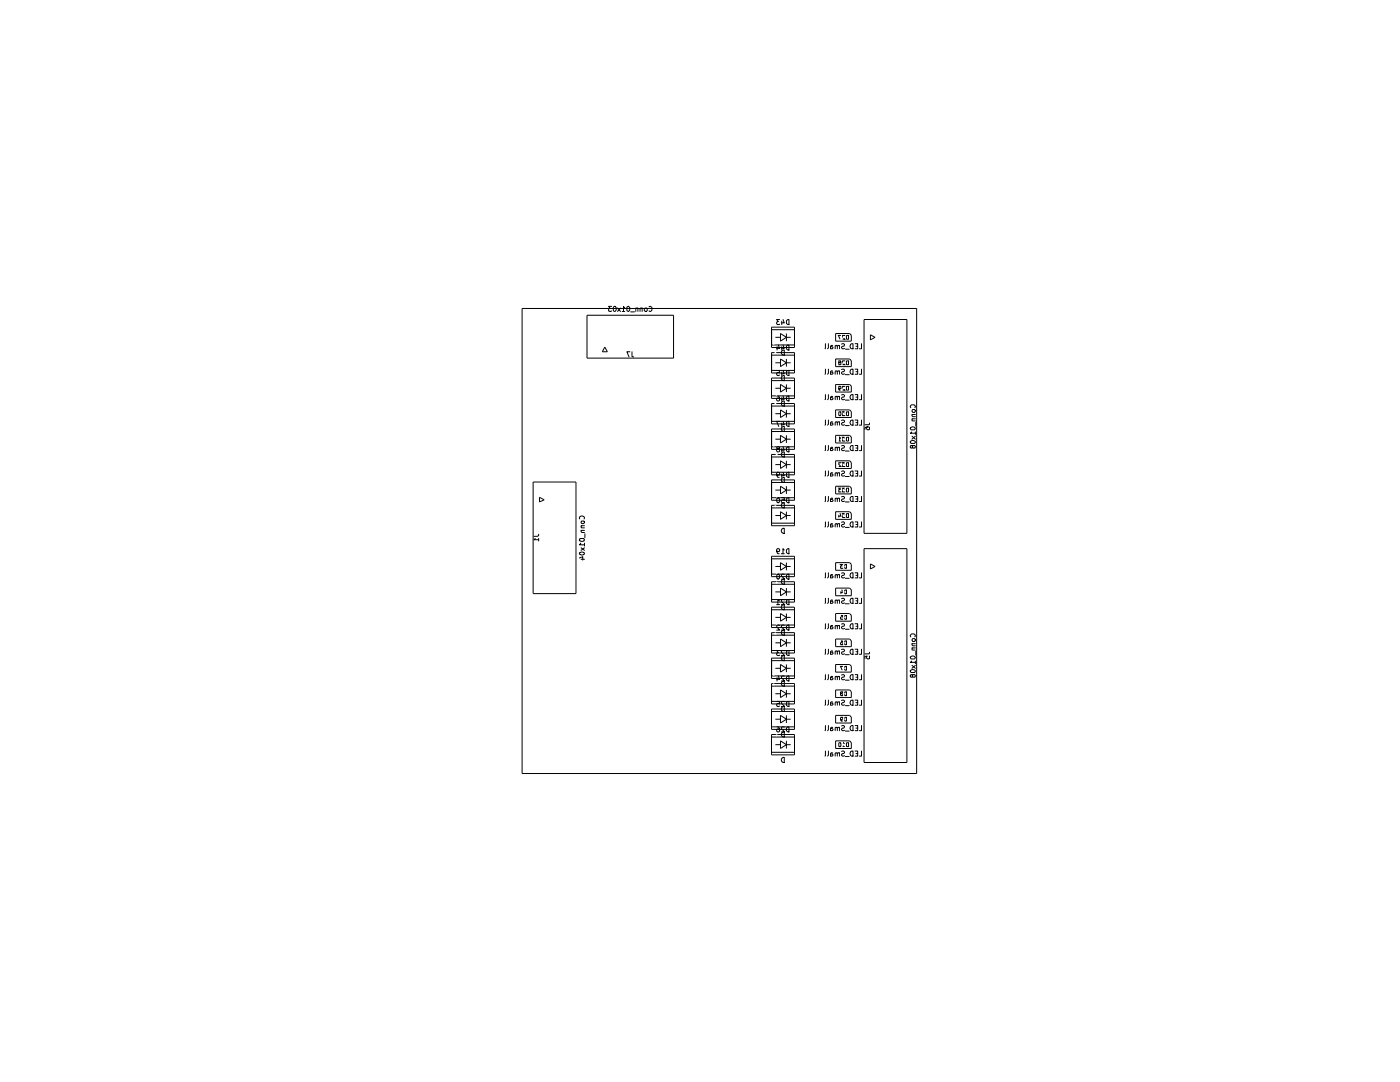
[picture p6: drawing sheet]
<svg xmlns="http://www.w3.org/2000/svg" width="279mm" height="216mm" viewBox="0 0 279 216" stroke-linecap="round" stroke-linejoin="round" font-family="sans-serif">
<g fill="none" stroke="#000" stroke-width=".2">
<path d="M104.2 61.6h78.7v92.7h-78.7zM117.2 62.9h17.2v8.6h-17.2zM120.7 69.3l.5 .9h-1zM122.1 61.1h-.6l.2 .4-.2 .1v.5h.6M122.4 61.3l.3-.2a.58 .58 0 0 1 0 1l-.3-.1zM123.2 61.5l.6 .6M123.8 61.5l-.6 .6M124.2 62.1h.5M124.7 61.4l-.3-.3v1M125.1 61.3l.3-.2a.58 .58 0 0 1 0 1l-.3-.1zM125.7 70.2h-.6l.4 1M125.9 62.2h.7"/>
<path d="M126.1 70.2v.9l.4 .1M127.3 61.6l-.4-.1v.6M127.3 61.5v.6M128.2 61.6l-.4-.1-.1 .6M128.2 61.5v.6M128.6 61.6l.1-.1h.4l.1 .5-.3 .1h-.2zM129.5 61.2l.4-.1 .2 .3v.5l-.2 .2h-.4M154 75.4h4.6v4.1h-4.6zM154 65.3h4.6v4h-4.6zM154 70.4h4.6v4h-4.6zM154 79h4.6M154 75.9h4.6"/>
<path d="M154 73.9h4.6M154 65.8h4.6M154 70.9h4.6M154 68.8h4.6M154.7 77.5h1.1M154.7 67.3h1.1M154.7 72.4h1.1M155.1 79l.3 .1 .2 .7-.2 .2-.4-.2 .1-.4h.4l.1 .2M155.1 73.9h.4l.1 .5-.5-.1-.1 .5 .2 .1 .4-.1M155.1 69.2v.6M155.3 68.8l.3 .7h-.6M155.6 63.8h-.6l.3 .4h-.2l-.1 .4 .2 .2 .4-.1"/>
<path d="M155.8 66.5l1.1 .8-1.1 .8zM155.8 71.6l1.1 .8-1.1 .8zM155.8 76.7l1.1 .8-1.1 .7zM156 75.1l.5-.2v1a.55 .55 0 0 1-.5-.2 .55 .55 0 0 1 0-.6zM156 70l.5-.2v1.1a.55 .55 0 0 1-.5-.3 .55 .55 0 0 1 0-.6zM156 64.1v.7M156 69.2v.6M156 74.3v.6M156 79.3v.7M156.3 79l.2 .7h-.6M156.3 73.9l.2 .7h-.6M156.3 63.8l.2 .6h-.6"/>
<path d="M156.3 68.8l.2 .7h-.6M156.9 79.2l.6-.2v1l-.6-.2zM156.9 74.2l.6-.3v1l-.6-.2zM156.9 64l.6-.2v1l-.6-.3zM156.9 69.1l.6-.3v1l-.6-.2zM156.9 77.5h.9M156.9 66.5v1.6M156.9 71.6v1.6M156.9 76.7v1.5M156.9 67.3h.9M156.9 72.4h.9M164.7 78.7l-.1 1.1"/>
<path d="M164.7 73.7l-.1 1M164.7 68.6l-.1 1M165.3 78.7v.9l-.1 .2M165.3 73.7v.8l-.1 .2M165.3 68.6v.8l-.1 .2M165.7 79.3h.4l.2 .2-.2 .3-.4-.1M165.7 74.3h.4l.2 .1-.2 .3-.4-.1M165.7 69.2h.4l.2 .1-.2 .3-.4-.1M166.2 79.2l-.3-.1-.2 .1v.6M166.2 74.1l-.3-.1-.2 .2v.5M166.2 69l-.3-.1-.2 .2v.5M166.8 66.5h2.8l.3 .4v1.2h-3.1z"/>
<path d="M166.8 71.6h2.8l.3 .4v1.2h-3.1zM166.8 76.7h2.8l.3 .3v1.2h-3.1zM167.1 79.2l-.2-.1-.2 .1v.6M167.1 74.2l-.2-.2-.2 .1v.6M167.1 69.1l-.2-.2-.2 .1v.6M167.4 77.4l.1 .2 .3-.1v-.3l-.4-.1v.6l.1 .2h.2M167.5 72.3l-.1 .5 .4-.1v-.3l-.4-.1v-.3l.4 .1-.1 .2M167.5 79.2h-.4v.6M167.5 74.1h-.4v.6M167.5 69h-.4v.6M167.5 68.9v.7M167.5 74v.7"/>
<path d="M167.5 79.1v.7M167.8 66.9h-.5l.4 .8M168 78.8l.4-.1 .1 .2-.1 .3-.4 .2 .1 .4 .4-.1M168 73.7h.4l.1 .1-.1 .4-.4 .1 .1 .4 .4-.1M168 68.7l.4-.1 .1 .1-.1 .4-.4 .2 .1 .3 .4-.1M168.6 77.2l-.4-.1v.3l.4 .5h-.4M168.6 72.1l-.4-.1v.3l.4 .5h-.4M168.6 67l-.4-.1v.4l.4 .4h-.4M168.7 79.8h.8M168.7 74.8h.8M168.7 69.7h.8M169 77.1h.3v.8l-.4-.1z"/>
<path d="M169 72h.3v.8l-.4-.1zM169 66.9h.3v.8l-.4-.1zM169.7 78.9l.5-.2v1.1a.55 .55 0 0 1-.5-.3 .55 .55 0 0 1 0-.6zM169.7 73.8l.5-.1v1a.55 .55 0 0 1-.5-.3 .55 .55 0 0 1 0-.6zM169.7 68.7l.5-.1v1a.55 .55 0 0 1-.5-.3 .55 .55 0 0 1 0-.6zM170.7 78.7h.5v1.1h-.5M170.7 73.7h.5v1h-.5M170.7 68.6h.5v1h-.5M170.8 79.2h.4M170.8 74.2h.4M170.8 69.1h.4M171.9 78.7v1.1h-.4"/>
<path d="M171.9 73.7v1h-.4M171.9 68.6v1h-.4M172.4 63.8h8.6v42.6h-8.6zM173.7 66.8l.9 .5-.9 .5zM106.4 96.2h8.5v22.2h-8.5zM107.7 99.2l.9 .5-.9 .5zM154 80.5h4.6v4.1h-4.6zM154 85.6h4.6v4.1h-4.6zM154 90.7h4.6v4h-4.6zM154 95.8h4.6v4h-4.6zM154 81h4.6M154 84.1h4.6"/>
<path d="M154 86.1h4.6M154 94.2h4.6M154 91.2h4.6M154 89.2h4.6M154 99.3h4.6M154 96.3h4.6M154.7 82.5h1.1M154.7 87.6h1.1M154.7 92.7h1.1M154.7 97.8h1.1M155 94.7l.1 .1h.4l.1-.1-.2-.5h-.2a.7 .7 0 0 0 .1 1h.2M155.1 99.4l.2-.1a.55 .55 0 0 1 .3 .5 .55 .55 0 0 1-.3 .5l-.2-.1-.1-.3z"/>
<path d="M155.2 89.6l-.2 .1 .2 .5h.2l.2-.5-.2-.1h-.3l-.1-.3 .4-.1 .2 .1-.2 .3M155.6 84.1h-.6l.4 1M155.8 81.8l1.1 .7-1.1 .8zM155.8 86.9l1.1 .7-1.1 .8zM155.8 91.9l1.1 .8-1.1 .8zM155.8 97l1.1 .8-1.1 .8zM156 80.2l.5-.2v1a.55 .55 0 0 1-.5-.2 .55 .55 0 0 1 0-.6zM156 85.3l.5-.2v1a.55 .55 0 0 1-.5-.3 .55 .55 0 0 1 0-.5zM156 90.3l.5-.1v1a.55 .55 0 0 1-.5-.3 .55 .55 0 0 1 0-.6zM156 95.4l.5-.2v1.1a.55 .55 0 0 1-.5-.3 .55 .55 0 0 1 0-.6zM156 99.3h.5v.5l-.5-.1-.1 .5 .3 .1 .3-.1M156 84.4v.7"/>
<path d="M156 89.5v.7M156 94.6v.6M156.3 84.1l.2 .7h-.6M156.3 94.2l.2 .7h-.6M156.3 89.2l.2 .6h-.6M156.9 84.3l.6-.2v1l-.6-.3zM156.9 94.5l.6-.3v1l-.6-.2zM156.9 89.4l.6-.2v1l-.6-.3zM156.9 99.6l.6-.3v1l-.6-.2zM156.9 81.8v1.5M156.9 86.9v1.5M156.9 91.9v1.6"/>
<path d="M156.9 97v1.6M156.9 82.5h.9M156.9 87.6h.9M156.9 92.7h.9M156.9 97.8h.9M164.7 88.9l-.1 1M164.7 83.8l-.1 1M164.7 99.1l-.1 1M164.7 94l-.1 1M165.3 88.9v.8l-.1 .2M165.3 83.8v.9l-.1 .1M165.3 99.1v.8l-.1 .2"/>
<path d="M165.3 94v.8l-.1 .2M165.7 89.5h.4l.2 .2-.2 .2-.4-.1M165.7 84.4h.4l.2 .2-.2 .2h-.4M165.7 99.7h.4l.2 .1-.2 .3-.4-.1M165.7 94.6h.4l.2 .1-.2 .3-.4-.1M166.2 89.3l-.3-.1-.2 .2v.5M166.2 84.2h-.3l-.2 .1v.5M166.2 99.5l-.3-.1-.2 .2v.5M166.2 94.4l-.3-.1-.2 .2v.5M166.8 81.8h2.8l.3 .3v1.2h-3.1zM166.8 86.9h2.8l.3 .3v1.2h-3.1zM166.8 91.9h2.8l.3 .4v1.2h-3.1z"/>
<path d="M166.8 97h2.8l.3 .4v1.2h-3.1zM167.1 89.4l-.2-.2-.2 .1v.6M167.1 84.3l-.2-.1h-.2v.6M167.1 99.6l-.2-.2-.2 .1v.6M167.1 94.5l-.2-.2-.2 .1v.6M167.4 82.3l.3-.1 .1 .1-.1 .6-.3-.1zM167.4 88h.4M167.5 89.3h-.4v.6M167.5 84.2h-.4v.6M167.5 99.5h-.4v.6M167.5 94.4h-.4v.6M167.5 84.2v.6"/>
<path d="M167.5 89.2v.7M167.5 94.3v.7M167.5 99.4v.7M167.8 87.5l-.2-.3v.8M167.8 92.4l-.4-.1v.4l.4 .4h-.4M167.8 97.4h-.4l.3 .3h-.3v.5l.4-.1M168 89l.4-.1 .1 .2-.1 .3-.4 .2 .1 .3 .4-.1M168 83.9l.4-.1 .1 .2-.1 .3-.4 .2 .1 .3h.4M168 99.1h.4l.1 .1-.1 .4-.4 .1 .1 .4 .4-.1M168 94.1l.4-.1 .1 .1-.1 .4-.4 .2 .1 .3 .4-.1M168.6 82.2h-.4l.2 .2-.2 .1v.4l.4-.1M168.6 87.2h-.4l.2 .3-.2 .1v.4l.4-.1"/>
<path d="M168.6 92.3h-.4l.2 .3-.2 .1v.4l.4-.1M168.6 97.4h-.4l.2 .3h-.2v.5l.4-.1M168.7 90h.8M168.7 84.9h.8M168.7 95.1h.8M168.9 87.3l.4-.1v.8l-.4-.1zM168.9 92.4l.4-.1v.8l-.4-.1zM168.9 97.5l.4-.1v.8l-.4-.1zM169 82.2h.3v.7l-.4-.1zM169.7 89.1l.5-.2v1a.55 .55 0 0 1-.5-.3 .55 .55 0 0 1 0-.5zM169.7 84l.5-.2v1a.55 .55 0 0 1-.5-.2 .55 .55 0 0 1 0-.6zM169.7 99.2l.5-.1v1a.55 .55 0 0 1-.5-.3 .55 .55 0 0 1 0-.6z"/>
<path d="M169.7 94.1l.5-.1v1a.55 .55 0 0 1-.5-.3 .55 .55 0 0 1 0-.6zM170.7 88.9h.5v1h-.5M170.7 83.8h.5v1h-.5M170.7 99.1h.5v1h-.5M170.7 94h.5v1h-.5M170.8 89.4h.4M170.8 84.3h.4M170.8 99.6h.4M170.8 94.5h.4M171.9 88.9v1h-.4M171.9 83.8v1h-.4M171.9 99.1v1h-.4"/>
<path d="M171.9 94v1h-.4M173.1 85.2l-.2 .4 .2 .2 .4-.1v-.4l-.1-.1-.8 .1v.4M173.5 84.4v.4h-.9M181.8 81.4l-.1-.4 .2-.2h.5l.3 .2-.1 .4M181.8 85.3a.58 .58 0 0 1 .9 .2l-.2 .3h-.7l-.1-.3zM181.8 88a.58 .58 0 0 1 .9 .2l-.2 .3h-.7l-.1-.3zM181.9 86.2l-.2 .2h1M182 82.7h.7M182 83.6h.7M182 87l.7 .6M182.1 81.8h.5l.1 .2-.2 .3-.4-.1zM182.1 82.7l-.1 .3 .2 .1h.5"/>
<path d="M182.1 83.6v.4h.6M182.1 89.1l-.1-.2h-.2v.5l.3-.1 .1-.4h.4l.1 .2-.1 .3h-.4l-.1-.2M182.7 86.2v.5M182.7 87l-.7 .6M182.8 84.2v.8M106.8 107.4l-.2 .3h.9M107.5 106.6v.2l-.3 .2h-.6M107.5 107.4v.5M115.6 111.3l.7-.2v.7M115.7 103.5a.45 .45 0 0 1 .4-.6 .45 .45 0 0 1 .5 .6M115.7 107.5l.8-.1 .1 .3a.55 .55 0 0 1-.5 .3 .55 .55 0 0 1-.5-.3zM115.7 110.2a.58 .58 0 0 1 .9 .3 .58 .58 0 0 1-1-.1z"/>
<path d="M115.9 108.4l-.3 .3h1M116 104.9h.6M116 105.8h.6M116 109.3l.6 .5M116 111.6h.6M116 104h.6v.3l-.1 .2h-.4l-.1-.2zM116 104.9v.4h.6M116 105.8v.3l.1 .2h.5M116.6 108.4v.6M116.6 109.3l-.6 .5M116.7 106.5v.8M154 100.8h4.6v4.1h-4.6z"/>
<path d="M154 111h4.6v4.1h-4.6zM154 116.1h4.6v4h-4.6zM154 101.3h4.6M154 104.4h4.6M154 116.6h4.6M154 114.6h4.6M154 111.5h4.6M154 119.6h4.6M154.7 102.9h1.1M154.7 118.1h1.1M154.7 113h1.1M155 109.9l.1 .2h.4l.1-.2-.2-.4h-.2a.7 .7 0 0 0 .1 1h.2"/>
<path d="M155.1 114.6h.2a.55 .55 0 0 1 .3 .5 .55 .55 0 0 1-.3 .5l-.2-.1-.1-.4zM155.6 119.9l-.3-.3v1M155.8 102.1l1.1 .8-1.1 .7zM155.8 112.3l1.1 .7-1.1 .8zM155.8 117.3l1.1 .8-1.1 .8zM155.9 110.5h.6M156 100.5l.5-.2v1a.55 .55 0 0 1-.5-.2 .55 .55 0 0 1 0-.6zM156 105.6l.5-.2v1a.55 .55 0 0 1-.5-.2 .55 .55 0 0 1 0-.6zM156 115.7l.5-.1v1a.55 .55 0 0 1-.5-.3 .55 .55 0 0 1 0-.6zM156.5 109.7l-.2-.2v1M156.5 114.6h-.3l-.3 .2 .7 .8h-.7M156.5 119.7l-.3-.1-.3 .3 .7 .7h-.7"/>
<path d="M156.9 109.7l.6-.2v1l-.6-.3zM156.9 114.8l.6-.2v1l-.6-.3zM156.9 119.9l.6-.3v1l-.6-.2zM156.9 102.1v1.5M156.9 112.3v1.5M156.9 117.3v1.6M156.9 102.9h.9M156.9 118.1h.9M156.9 113h.9M164.7 104.1l-.1 1.1M164.7 119.4l-.1 1M164.7 114.3l-.1 1"/>
<path d="M165.3 104.1v.9l-.1 .2M165.3 119.4v.8l-.1 .2M165.3 114.3v.8l-.1 .2M165.7 104.7h.4l.2 .2-.2 .3-.4-.1M165.7 120h.4l.2 .1-.2 .3-.4-.1M165.7 114.9h.4l.2 .2-.2 .2-.4-.1M166.2 104.6l-.3-.1-.2 .1v.6M166.2 119.8l-.3-.1-.2 .2v.5M166.2 114.7l-.3-.1-.2 .2v.5M166.8 102.1h2.8l.3 .3v1.2h-3.1zM166.8 112.3h2.8l.3 .3v1.2h-3.1zM166.8 117.3h2.8l.3 .4v1.2h-3.1z"/>
<path d="M167.1 104.6l-.2-.1-.2 .1v.6M167.1 119.9l-.2-.2-.2 .1v.6M167.1 114.8l-.2-.2-.2 .1v.6M167.4 102.7v.6M167.5 104.6h-.4v.6M167.5 119.8h-.4v.6M167.5 114.7h-.4v.6M167.5 104.5v.7M167.5 114.6v.7M167.5 119.7v.7M167.7 102.4l.1 .6h-.5M167.8 118v.5"/>
<path d="M168 104.2l.4-.1 .1 .2-.1 .3-.4 .2 .1 .4 .4-.1M168 119.5l.4-.1 .1 .1-.1 .4-.4 .2 .1 .3 .4-.1M168 114.4l.4-.1 .1 .2-.1 .3-.4 .2 .1 .3 .4-.1M168 117.6l.2 .6h-.5M168.2 112.6h-.5l.3 .3-.3 .2 .1 .3 .4-.1M168.6 102.5h-.4l.2 .2-.2 .1v.5l.4-.1M168.7 112.6h.2v.8a.42 .42 0 0 1-.4-.3 .42 .42 0 0 1 .2-.5zM168.7 117.7h.2v.8a.42 .42 0 0 1-.4-.3 .42 .42 0 0 1 .2-.5zM168.7 100.2h.8M168.7 105.2h.8M168.7 115.4h.8M168.9 102.6l.4-.1v.8l-.4-.1z"/>
<path d="M169.7 104.3l.5-.2v1.1a.55 .55 0 0 1-.5-.3 .55 .55 0 0 1 0-.6zM169.7 119.5l.5-.1v1a.55 .55 0 0 1-.5-.3 .55 .55 0 0 1 0-.6zM169.7 114.5l.5-.2v1a.55 .55 0 0 1-.5-.3 .55 .55 0 0 1 0-.5zM170.7 104.1h.5v1.1h-.5M170.7 119.4h.5v1h-.5M170.7 114.3h.5v1h-.5M170.8 104.6h.4M170.8 119.9h.4M170.8 114.8h.4M171.9 104.1v1.1h-.4M171.9 119.4v1h-.4M171.9 114.3v1h-.4"/>
<path d="M172.4 109.5h8.6v42.6h-8.6zM173.7 112.5l.9 .5-.9 .5zM154 121.2h4.6v4h-4.6zM154 126.2h4.6v4.1h-4.6zM154 131.3h4.6v4.1h-4.6zM154 136.4h4.6v4.1h-4.6zM154 129.8h4.6M154 126.7h4.6M154 140h4.6M154 136.9h4.6M154 131.8h4.6M154 134.9h4.6"/>
<path d="M154 124.7h4.6M154 121.7h4.6M154.7 128.3h1.1M154.7 138.4h1.1M154.7 133.3h1.1M154.7 123.2h1.1M155 120.6h.6M155.1 140h.4l.1 .5-.5-.1-.1 .4 .2 .2 .4-.1M155.1 135.2v.7M155.3 134.9l.3 .7h-.6M155.6 129.8h-.6l.3 .4h-.2l-.1 .4 .2 .2 .4-.1M155.6 124.8l-.4-.1-.2 .2 .6 .8h-.6"/>
<path d="M155.8 122.4l1.1 .8-1.1 .8zM155.8 127.5l1.1 .8-1.1 .7zM155.8 132.6l1.1 .7-1.1 .8zM155.8 137.7l1.1 .7-1.1 .8zM156 131l.5-.2v1a.55 .55 0 0 1-.5-.2 .55 .55 0 0 1 0-.6zM156 125.9l.5-.2v1a.55 .55 0 0 1-.5-.2 .55 .55 0 0 1 0-.6zM156 136.1l.5-.2v1a.55 .55 0 0 1-.5-.3 .55 .55 0 0 1 0-.5zM156 120.8l.5-.2v1.1a.55 .55 0 0 1-.5-.3 .55 .55 0 0 1 0-.6zM156.5 129.9l-.3-.1-.3 .2 .7 .8h-.7M156.5 135l-.3-.1-.3 .2 .7 .8h-.7M156.5 124.8l-.3-.1-.3 .3 .7 .7h-.7M156.9 130l.6-.2v1l-.6-.2z"/>
<path d="M156.9 135.1l.6-.2v1l-.6-.3zM156.9 125l.6-.3v1l-.6-.2zM156.9 122.4v1.6M156.9 127.5v1.5M156.9 132.6v1.5M156.9 137.7v1.5M156.9 128.3h.9M156.9 138.4h.9M156.9 133.3h.9M156.9 123.2h.9M164.7 134.6l-.1 1M164.7 139.7l-.1 1"/>
<path d="M164.7 129.5l-.1 1.1M164.7 124.5l-.1 1M165.3 134.6v.9l-.1 .1M165.3 139.7v.8l-.1 .2M165.3 129.5v.9l-.1 .2M165.3 124.5v.8l-.1 .2M165.7 135.2h.4l.2 .2-.2 .2h-.4M165.7 130.1h.4l.2 .2-.2 .3-.4-.1M165.7 125.1h.4l.2 .1-.2 .3-.4-.1M166.2 135h-.3l-.2 .1v.5M166.2 130l-.3-.1-.2 .1v.6M166.2 124.9l-.3-.1-.2 .2v.5"/>
<path d="M166.8 122.4h2.8l.3 .4v1.2h-3.1zM166.8 127.5h2.8l.3 .3v1.2h-3.1zM166.8 132.6h2.8l.3 .3v1.2h-3.1zM166.8 137.7h2.8l.3 .3v1.2h-3.1zM167.1 135.1l-.2-.1h-.2v.6M167.1 130l-.2-.1-.2 .1v.6M167.1 125l-.2-.2-.2 .1v.6M167.5 135h-.4v.6M167.5 130h-.4v.6M167.5 124.9h-.4v.6M167.5 124.8v.7M167.5 129.9v.7"/>
<path d="M167.5 135v.6M167.8 127.9h.3l.1 .2v.6h-.4l-.1-.4 .2-.2 .3 .2M167.8 122.8h.4v.3h-.3l-.2 .3 .1 .2 .4-.1M167.9 138.4l-.2 .2 .1 .2h.4v-.4l-.5-.2 .1-.2h.4l-.1 .4M168 134.7l.4-.1 .1 .2-.1 .3-.4 .2v.2l.1 .1h.4M168 139.8l.4-.1 .1 .2-.1 .3-.4 .2v.1l.1 .2 .4-.1M168 129.6l.4-.1 .1 .2-.1 .3-.4 .2 .1 .4 .4-.1M168 124.5h.4l.1 .1-.1 .4-.4 .1 .1 .4 .4-.1M168.2 133h-.5l.4 .7M168.7 127.9h.2v.8a.42 .42 0 0 1-.4-.3 .42 .42 0 0 1 .2-.5zM168.7 138h.2v.8a.42 .42 0 0 1-.4-.3 .42 .42 0 0 1 .2-.5zM168.7 133h.2v.7a.42 .42 0 0 1-.4-.3 .42 .42 0 0 1 .2-.4z"/>
<path d="M168.7 122.8h.2v.8a.42 .42 0 0 1-.4-.3 .42 .42 0 0 1 .2-.5zM168.7 135.7h.8M168.7 130.6h.8M168.7 125.6h.8M168.7 120.5h.8M169.7 134.8l.5-.2v1a.55 .55 0 0 1-.5-.2 .55 .55 0 0 1 0-.6zM169.7 139.9l.5-.2v1a.55 .55 0 0 1-.5-.3 .55 .55 0 0 1 0-.5zM169.7 129.7l.5-.2v1.1a.55 .55 0 0 1-.5-.3 .55 .55 0 0 1 0-.6zM169.7 124.6l.5-.1v1a.55 .55 0 0 1-.5-.3 .55 .55 0 0 1 0-.6zM170.7 134.6h.5v1h-.5M170.7 139.7h.5v1h-.5M170.7 129.5h.5v1.1h-.5"/>
<path d="M170.7 124.5h.5v1h-.5M170.8 135.1h.4M170.8 130h.4M170.8 125h.4M171.9 134.6v1h-.4M171.9 139.7v1h-.4M171.9 129.5v1.1h-.4M171.9 124.5v1h-.4M173.5 130.9v.5l-.4 .1-.2-.2 .1-.4-.4 .1v.4M173.5 130.1v.4h-.9M181.8 127.1l-.1-.4 .2-.2h.5l.3 .2-.1 .4M181.8 131a.58 .58 0 0 1 .9 .2l-.2 .3h-.7l-.1-.3z"/>
<path d="M181.8 133.7a.58 .58 0 0 1 .9 .2l-.2 .3h-.7l-.1-.3zM181.9 131.9l-.2 .3h1M182 128.4h.7M182 129.3h.7M182 132.8l.7 .5M182.1 127.5h.5l.1 .3-.2 .2-.4-.1zM182.1 128.4l-.1 .3 .2 .2h.5M182.1 129.3v.4h.6M182.1 134.8l-.1-.2h-.2v.5l.3-.1 .1-.4h.4l.1 .2-.1 .3h-.4l-.1-.1M182.7 131.9v.5M182.7 132.8l-.7 .5M182.8 130v.7"/>
<path d="M154 141.5h4.6v4h-4.6zM154 146.6h4.6v4h-4.6zM154 145h4.6M154 147.1h4.6M154 142h4.6M154 150.1h4.6M154.7 148.6h1.1M154.7 143.5h1.1M155.1 145l.3 .1 .2 .8-.2 .1-.4-.1 .1-.4h.4l.1 .1M155.8 142.7l1.1 .8-1.1 .8zM155.8 147.8l1.1 .8-1.1 .8zM156 146.2l.5-.2v1.1a.55 .55 0 0 1-.5-.3 .55 .55 0 0 1 0-.6z"/>
<path d="M156 151.3l.5-.2v1a.55 .55 0 0 1-.5-.2 .55 .55 0 0 1 0-.6zM156 141.1l.5-.1v1a.55 .55 0 0 1-.5-.3 .55 .55 0 0 1 0-.6zM156.5 145.1l-.3-.1-.3 .3 .7 .7h-.7M156.5 140h-.3l-.3 .2 .7 .8h-.7M156.9 145.3l.6-.3v1l-.6-.2zM156.9 140.2l.6-.2v1l-.6-.3zM156.9 142.7v1.6M156.9 147.8v1.6M156.9 148.6h.9M156.9 143.5h.9M164.7 149.9l-.1 1M164.7 144.8l-.1 1"/>
<path d="M165.3 149.9v.8l-.1 .2M165.3 144.8v.8l-.1 .2M165.7 150.5h.4l.2 .1-.2 .3-.4-.1M165.7 145.4h.4l.2 .1-.2 .3-.4-.1M165.7 140.3h.4l.2 .2-.2 .2-.4-.1M166.2 150.3l-.3-.1-.2 .2v.5M166.2 145.2l-.3-.1-.2 .2v.5M166.2 140.1l-.3-.1-.2 .2v.5M166.8 142.7h2.8l.3 .4v1.2h-3.1zM166.8 147.8h2.8l.3 .4v1.2h-3.1zM167.1 150.4l-.2-.2-.2 .1v.6M167.1 145.3l-.2-.2-.2 .1v.6"/>
<path d="M167.1 140.2l-.2-.2-.2 .1v.6M167.4 148.3l.3-.1 .1 .2-.1 .6-.3-.1zM167.5 150.3h-.4v.6M167.5 145.2h-.4v.6M167.5 140.1h-.4v.6M167.5 140v.7M167.5 145.1v.7M167.5 150.2v.7M167.7 143.5l.4 .1 .1-.5h-.4l-.1 .2 .1 .5 .4 .1M168 149.9h.4l.1 .1-.1 .4-.4 .1v.2l.1 .2 .4-.1M168 144.9l.4-.1 .1 .1-.1 .4-.4 .2v.1l.1 .2 .4-.1M168.2 149h.4"/>
<path d="M168.6 148.5l-.3-.3v.8M168.7 143.1h.2v.8a.42 .42 0 0 1-.4-.3 .42 .42 0 0 1 .2-.5zM168.7 151h.8M168.7 145.9h.8M168.7 140.8h.8M168.9 148.3l.4-.1v.8l-.4-.1zM169.7 150l.5-.1v1a.55 .55 0 0 1-.5-.3 .55 .55 0 0 1 0-.6zM169.7 144.9l.5-.1v1a.55 .55 0 0 1-.5-.3 .55 .55 0 0 1 0-.6zM170.7 149.9h.5v1h-.5M170.7 144.8h.5v1h-.5M170.8 150.4h.4M170.8 145.3h.4"/>
<path d="M170.8 140.2h.4M171.9 149.9v1h-.4M171.9 144.8v1h-.4"/>
</g>
<g fill="#fff">
<path d="M131.1 121.1h.2l.1 .1-.1 .2h-.2l-.1-.2z"/>
<path d="M122.6 115.4h.2l.2 .2-.2 .2h-.2l-.1-.2z"/>
<path d="M122.6 116.7h.2l.1 .1-.1 .2h-.2l-.2-.2z"/>
<path d="M130.2 113.5h.2l.1 .2-.1 .2h-.2l-.1-.2z"/>
<path d="M130.2 115.4h.2l.1 .2-.1 .2h-.2l-.1-.2z"/>
<path d="M120 121.1h.2l.1 .2-.1 .2h-.2l-.1-.2z"/>
<path d="M130.2 120.6h.2l.1 .2-.1 .2h-.2l-.1-.2z"/>
<path d="M168.3 128.1h.2l.1 .2-.1 .2h-.2l-.1-.2z"/>
<path d="M168.3 133.2h.2l.1 .1-.1 .2h-.2l-.1-.2z"/>
<path d="M161.8 134.5h.2l.2 .2-.2 .2h-.2l-.1-.2z"/>
<path d="M171.4 133.2h.2l.1 .1-.1 .2h-.2l-.1-.2z"/>
<path d="M161.7 129.2h.2l.1 .2-.1 .2h-.2l-.1-.2z"/>
<path d="M171.4 128.1h.2l.1 .2-.1 .2h-.2l-.1-.2z"/>
<path d="M168.3 138.2h.2l.1 .2-.1 .2h-.2l-.1-.2z"/>
<path d="M168.3 148.4h.2l.1 .2-.1 .2h-.2l-.1-.2z"/>
<path d="M171.4 148.4h.2l.1 .2-.1 .2h-.2l-.1-.2z"/>
<path d="M168.3 143.3h.2l.1 .2-.1 .2h-.2l-.1-.2z"/>
<path d="M171.4 143.3h.2l.1 .2-.1 .2h-.2l-.1-.2z"/>
<path d="M171.4 138.2h.2l.1 .2-.1 .2h-.2l-.1-.2z"/>
<path d="M171.4 123h.2l.1 .2-.1 .2h-.2l-.1-.2z"/>
<path d="M168.3 117.9h.2l.1 .2-.1 .2h-.2l-.1-.2z"/>
<path d="M171.4 117.9h.2l.1 .2-.1 .2h-.2l-.1-.2z"/>
<path d="M168.3 112.8h.2l.1 .2-.1 .2h-.2l-.1-.2z"/>
<path d="M168.3 123h.2l.1 .2-.1 .2h-.2l-.1-.2z"/>
<path d="M171.4 112.8h.2l.1 .2-.1 .2h-.2l-.1-.2z"/>
<path d="M154.9 144h.2l.1 .2-.1 .2h-.2l-.1-.2z"/>
<path d="M161.9 148.4h.2l.1 .2-.1 .2h-.2l-.1-.2z"/>
<path d="M161.9 138.2h.2l.1 .2-.1 .2h-.2l-.1-.2z"/>
<path d="M161.8 144.5h.2l.2 .2-.2 .2h-.2l-.1-.2z"/>
<path d="M154.9 146.5h.2l.1 .2-.1 .2h-.2l-.1-.2z"/>
<path d="M161.8 124.2h.2l.2 .2-.2 .2h-.2l-.1-.2z"/>
<path d="M161.9 117.9h.2l.1 .2-.1 .2h-.2l-.1-.2z"/>
<path d="M161.8 114h.2l.2 .2-.2 .2h-.2l-.1-.2z"/>
<path d="M154.9 114.1h.2l.1 .2-.1 .2h-.2l-.1-.2z"/>
<path d="M154.9 116.1h.2l.1 .1-.1 .2h-.2l-.1-.2z"/>
<path d="M154.9 124.3h.2l.1 .2-.1 .1h-.2l-.1-.1z"/>
<path d="M154.6 126.2h.2l.2 .2-.2 .2h-.2l-.1-.2z"/>
<path d="M139.1 135.7h.3l.1 .2-.1 .2h-.3l-.1-.2z"/>
<path d="M138.4 143.3h.2l.1 .2-.1 .2h-.2l-.1-.2z"/>
<path d="M154.3 134.4h.2l.1 .2-.1 .2h-.2l-.1-.2z"/>
<path d="M154.3 136.4h.2l.1 .2-.1 .2h-.2l-.1-.2z"/>
<path d="M161.2 82.4h.2l.2 .1-.2 .2h-.2l-.1-.2z"/>
<path d="M161.8 78.5h.2l.2 .2-.2 .1h-.2l-.1-.1z"/>
<path d="M162.3 73.3h.2l.2 .2-.2 .2h-.2l-.1-.2z"/>
<path d="M161.8 68.2h.2l.1 .2-.1 .2h-.2l-.2-.2z"/>
<path d="M154.3 68.4h.2l.1 .2-.1 .2h-.2l-.1-.2z"/>
<path d="M154.6 70.3h.2l.2 .1-.2 .2h-.2l-.1-.2z"/>
<path d="M154.9 78.6h.2l.1 .1-.1 .2h-.2l-.1-.2z"/>
<path d="M154.6 80.4h.2l.2 .2-.2 .2h-.2l-.1-.2z"/>
<path d="M171.4 77.3h.2l.1 .2-.1 .2h-.2l-.1-.2z"/>
<path d="M168.3 72.2h.2l.1 .2-.1 .2h-.2l-.1-.2z"/>
<path d="M171.4 72.2h.2l.1 .2-.1 .2h-.2l-.1-.2z"/>
<path d="M168.3 67.1h.2l.1 .2-.1 .2h-.2l-.1-.2z"/>
<path d="M168.3 77.3h.2l.1 .2-.1 .2h-.2l-.1-.2z"/>
<path d="M171.4 67.1h.2l.1 .2-.1 .2h-.2l-.1-.2z"/>
<path d="M161.2 92.5h.2l.2 .2-.2 .2h-.2l-.1-.2z"/>
<path d="M161.8 88.6h.2l.2 .2-.2 .2h-.2l-.1-.2z"/>
<path d="M168.3 92.5h.2l.1 .2-.1 .2h-.2l-.1-.2z"/>
<path d="M171.4 92.5h.2l.1 .2-.1 .2h-.2l-.1-.2z"/>
<path d="M168.3 87.4h.2l.1 .2-.1 .2h-.2l-.1-.2z"/>
<path d="M171.4 87.4h.2l.1 .2-.1 .2h-.2l-.1-.2z"/>
<path d="M168.3 82.4h.2l.1 .1-.1 .2h-.2l-.1-.2z"/>
<path d="M171.4 82.4h.2l.1 .1-.1 .2h-.2l-.1-.2z"/>
<path d="M168.3 102.7h.2l.1 .2-.1 .2h-.2l-.1-.2z"/>
<path d="M171.4 102.7h.2l.1 .2-.1 .2h-.2l-.1-.2z"/>
<path d="M168.3 97.6h.2l.1 .2-.1 .2h-.2l-.1-.2z"/>
<path d="M171.4 97.6h.2l.1 .2-.1 .2h-.2l-.1-.2z"/>
<path d="M161.8 99h.2l.1 .2-.1 .2h-.2l-.2-.2z"/>
<path d="M154.9 90.6h.2l.1 .2-.1 .2h-.2l-.1-.2z"/>
<path d="M154.9 98.9h.2l.1 .2-.1 .1h-.2l-.1-.1z"/>
<path d="M161.2 102.7h.2l.2 .2-.2 .2h-.2l-.1-.2z"/>
<path d="M154.3 88.7h.2l.1 .2-.1 .2h-.2l-.1-.2z"/>
<path d="M154.6 100.8h.2l.2 .2-.2 .2h-.2l-.1-.2z"/>
<path d="M137.8 79.8h.2l.1 .2-.1 .2h-.2l-.1-.2z"/>
<path d="M129.9 79.7h.2l.1 .1-.1 .2h-.2l-.1-.2z"/>
<path d="M129.9 81.8h.2l.1 .2-.1 .1h-.2l-.1-.1z"/>
<path d="M132 77.9h.2l.1 .2-.1 .2h-.2l-.1-.2z"/>
<path d="M138.4 77.3h.2l.1 .2-.1 .2h-.2l-.1-.2z"/>
<path d="M137.1 74.7h.2l.1 .2-.1 .2h-.2l-.1-.2z"/>
<path d="M139.1 101.4h.3l.1 .2-.1 .2h-.3l-.1-.2z"/>
<path d="M138.4 82.4h.2l.1 .1-.1 .2h-.2l-.1-.2z"/>
<path d="M137.1 100.1h.2l.1 .2-.1 .2h-.2l-.1-.2z"/>
<path d="M140.9 95.7h.2l.1 .2-.1 .2h-.2l-.1-.2z"/>
<path d="M135.9 101.9h.2l.1 .2-.1 .2h-.2l-.1-.2z"/>
<path d="M130.2 92.5h.2l.1 .2-.1 .2h-.2l-.1-.2z"/>
<path d="M121.3 73.5h.2l.1 .2-.1 .1h-.2l-.1-.1z"/>
<path d="M127.6 84.2h.2l.1 .2-.1 .2h-.2l-.1-.2z"/>
<path d="M126.4 77.9h.2l.1 .2-.1 .2h-.2l-.1-.2z"/>
<path d="M120 82.4h.2l.1 .1-.1 .2h-.2l-.1-.2z"/>
<path d="M119.8 78h.2l.1 .1-.1 .2h-.2l-.2-.2z"/>
<path d="M116.2 77.9h.2l.1 .2-.1 .2h-.2l-.1-.2z"/>
<path d="M143.5 106.5h.2l.1 .2-.1 .2h-.2l-.1-.2z"/>
<path d="M123.1 110.3h.2l.2 .2-.2 .2h-.2l-.1-.2z"/>
<path d="M130.7 109h.2l.1 .2-.1 .2h-.2l-.1-.2z"/>
<path d="M137.6 105.2h.2l.1 .2-.1 .2h-.2l-.1-.2z"/>
<path d="M137.8 103.4h.2l.1 .1-.1 .2h-.2l-.1-.2z"/>
<path d="M123.1 98.9h.2l.2 .2-.2 .1h-.2l-.1-.1z"/>
<path d="M144.7 111.6h.2l.1 .2-.1 .1h-.2l-.1-.1z"/>
<circle cx="109.3" cy="66.6" r="1.65"/>
<circle cx="109.3" cy="149.3" r="1.65"/>
<circle cx="177.3" cy="97.8" r=".72"/>
<circle cx="177.3" cy="92.7" r=".72"/>
<circle cx="177.3" cy="87.6" r=".72"/>
<circle cx="177.3" cy="82.6" r=".72"/>
<circle cx="177.3" cy="77.5" r=".72"/>
<circle cx="177.3" cy="102.9" r=".72"/>
<circle cx="177.3" cy="72.4" r=".72"/>
<circle cx="141.7" cy="72.4" r=".47"/>
<circle cx="141.7" cy="74.9" r=".47"/>
<circle cx="141.7" cy="77.5" r=".47"/>
<circle cx="177.3" cy="67.3" r=".72"/>
<circle cx="115" cy="91.4" r=".47"/>
<circle cx="122.7" cy="78.1" r=".38"/>
<circle cx="111.2" cy="99.7" r=".72"/>
<circle cx="112.5" cy="75.5" r=".38"/>
<circle cx="112.5" cy="78.1" r=".38"/>
<circle cx="111.2" cy="104.8" r=".72"/>
<circle cx="112.5" cy="76.8" r=".38"/>
<circle cx="115" cy="88.9" r=".47"/>
<circle cx="134.1" cy="82.5" r=".47"/>
<circle cx="141.7" cy="80" r=".47"/>
<circle cx="134.1" cy="80" r=".47"/>
<circle cx="134.1" cy="77.5" r=".47"/>
<circle cx="134.1" cy="74.9" r=".47"/>
<circle cx="134.1" cy="72.4" r=".47"/>
<circle cx="125.8" cy="66.6" r=".72"/>
<circle cx="122.7" cy="76.8" r=".38"/>
<circle cx="130.9" cy="66.6" r=".72"/>
<circle cx="122.7" cy="75.5" r=".38"/>
<circle cx="120.7" cy="66.6" r=".72"/>
<circle cx="141.7" cy="82.5" r=".47"/>
<circle cx="141.7" cy="85.1" r=".47"/>
<circle cx="134.1" cy="87.6" r=".47"/>
<circle cx="134.1" cy="85.1" r=".47"/>
<circle cx="141.7" cy="87.6" r=".47"/>
<circle cx="134.1" cy="90.2" r=".47"/>
<circle cx="141.7" cy="90.2" r=".47"/>
<circle cx="134.1" cy="141" r=".47"/>
<circle cx="134.1" cy="148.6" r=".47"/>
<circle cx="134.1" cy="146" r=".47"/>
<circle cx="134.1" cy="143.5" r=".47"/>
<circle cx="134.1" cy="138.4" r=".47"/>
<circle cx="141.7" cy="143.5" r=".47"/>
<circle cx="141.7" cy="146.1" r=".47"/>
<circle cx="141.7" cy="148.6" r=".47"/>
<circle cx="113" cy="128.3" r=".55"/>
<circle cx="113" cy="135.9" r=".55"/>
<circle cx="113" cy="133.3" r=".55"/>
<circle cx="113" cy="130.8" r=".55"/>
<circle cx="113" cy="125.7" r=".55"/>
<circle cx="113" cy="123.2" r=".55"/>
<circle cx="111.2" cy="115" r=".72"/>
<circle cx="111.2" cy="109.9" r=".72"/>
<circle cx="126.5" cy="133.3" r=".55"/>
<circle cx="134.1" cy="135.9" r=".47"/>
<circle cx="126.5" cy="135.9" r=".55"/>
<circle cx="134.1" cy="133.3" r=".47"/>
<circle cx="134.1" cy="130.8" r=".47"/>
<circle cx="141.7" cy="138.4" r=".47"/>
<circle cx="141.7" cy="130.8" r=".47"/>
<circle cx="141.7" cy="133.3" r=".47"/>
<circle cx="141.7" cy="135.9" r=".47"/>
<circle cx="141.7" cy="141" r=".47"/>
<circle cx="177.3" cy="148.6" r=".72"/>
<circle cx="177.3" cy="143.5" r=".72"/>
<circle cx="177.3" cy="138.4" r=".72"/>
<circle cx="177.3" cy="133.4" r=".72"/>
<circle cx="177.3" cy="128.3" r=".72"/>
<circle cx="177.3" cy="123.2" r=".72"/>
<circle cx="177.3" cy="118.1" r=".72"/>
<circle cx="177.3" cy="113" r=".72"/>
<circle cx="126.5" cy="130.8" r=".55"/>
<circle cx="126.5" cy="128.3" r=".55"/>
<circle cx="126.5" cy="125.7" r=".55"/>
<circle cx="126.5" cy="123.2" r=".55"/>
<circle cx="126.5" cy="110.5" r=".55"/>
<circle cx="134.1" cy="107.9" r=".47"/>
<circle cx="126.5" cy="113" r=".55"/>
<circle cx="134.1" cy="113" r=".47"/>
<circle cx="134.1" cy="110.5" r=".47"/>
<circle cx="126.5" cy="108" r=".55"/>
<circle cx="141.7" cy="105.4" r=".47"/>
<circle cx="141.7" cy="110.5" r=".47"/>
<circle cx="141.7" cy="118.1" r=".47"/>
<circle cx="141.7" cy="115.6" r=".47"/>
<circle cx="141.7" cy="113" r=".47"/>
<circle cx="141.7" cy="120.6" r=".47"/>
<circle cx="134.1" cy="120.6" r=".47"/>
<circle cx="134.1" cy="115.6" r=".47"/>
<circle cx="126.5" cy="118.1" r=".55"/>
<circle cx="134.1" cy="118.1" r=".47"/>
<circle cx="126.5" cy="115.6" r=".55"/>
<circle cx="141.7" cy="100.3" r=".47"/>
<circle cx="141.7" cy="107.9" r=".47"/>
<circle cx="141.7" cy="102.9" r=".47"/>
<circle cx="134.1" cy="102.9" r=".47"/>
<circle cx="134.1" cy="105.4" r=".47"/>
<circle cx="134.1" cy="100.3" r=".47"/>
</g>
</svg>
